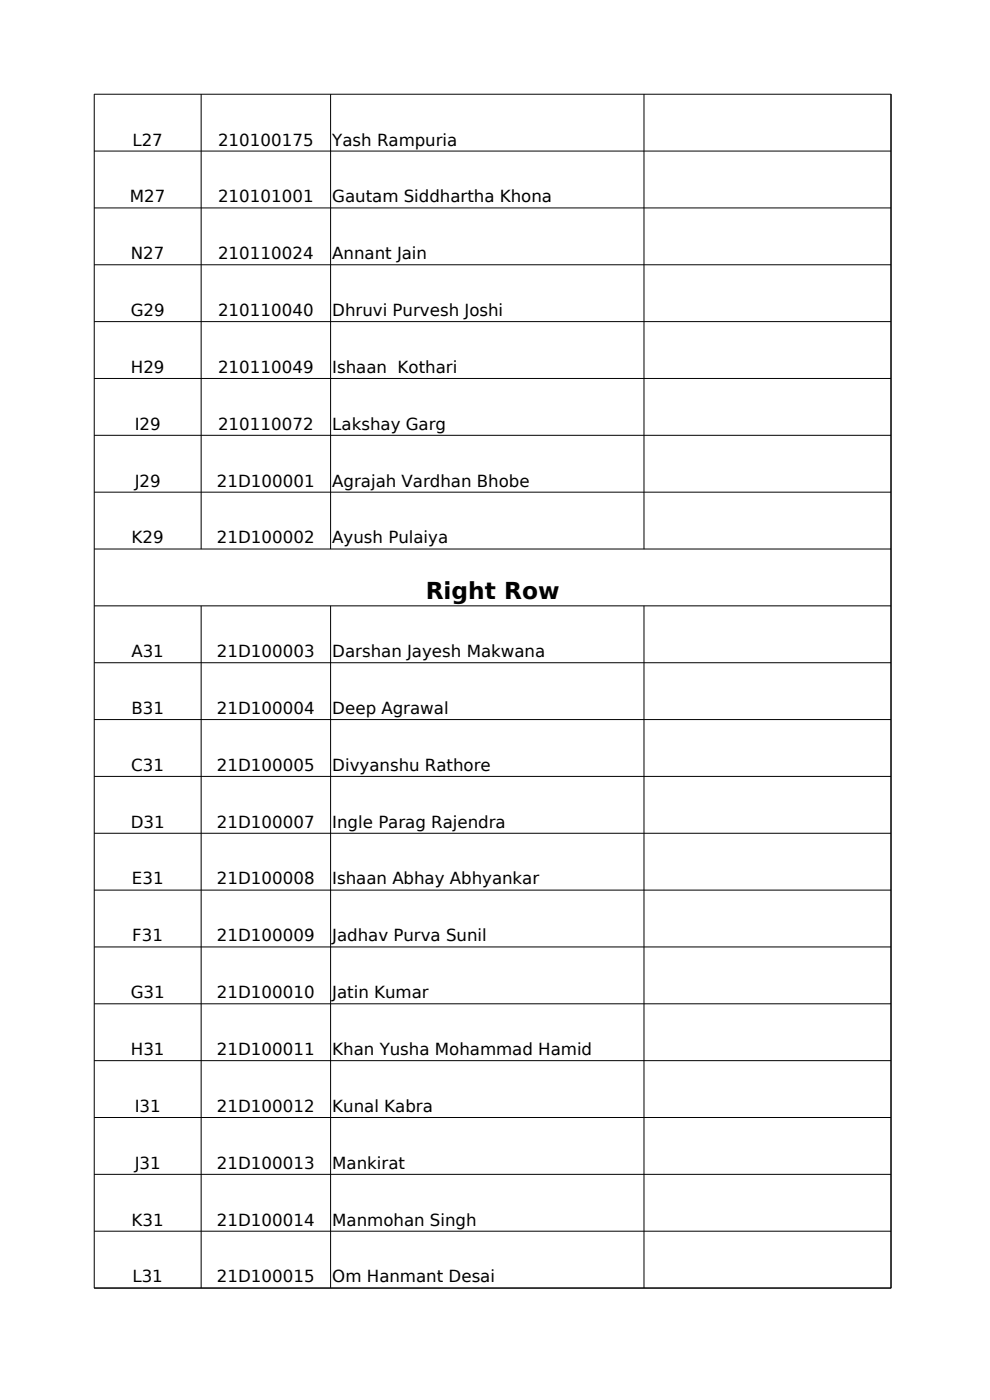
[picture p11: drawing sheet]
<svg xmlns="http://www.w3.org/2000/svg" width="210mm" height="297mm" viewBox="0 0 210 297" stroke-linecap="round" stroke-linejoin="round" font-family="sans-serif">
<defs><g id="words">
<text font-size="4.9" x="90.3" y="127">Right Row</text>
<g font-size="3.5">
<text x="28.1" y="30.9">L27</text>
<text x="46.2" y="30.9">210100175</text>
<text x="70.5" y="30.9">Yash Rampuria</text>
<text x="27.5" y="42.9">M27</text>
<text x="46.2" y="42.9">210101001</text>
<text x="70.5" y="42.9">Gautam Siddhartha Khona</text>
<text x="27.8" y="55">N27</text>
<text x="46.2" y="55">210110024</text>
<text x="70.5" y="55">Annant Jain</text>
<text x="27.7" y="67">G29</text>
<text x="46.2" y="67">210110040</text>
<text x="70.5" y="67">Dhruvi Purvesh Joshi</text>
<text x="27.8" y="79.1">H29</text>
<text x="46.2" y="79.1">210110049</text>
<text x="70.5" y="79.1">Ishaan Kothari</text>
<text x="28.6" y="91.2">I29</text>
<text x="46.2" y="91.2">210110072</text>
<text x="70.5" y="91.2">Lakshay Garg</text>
<text x="28.6" y="103.2">J29</text>
<text x="46" y="103.2">21D100001</text>
<text x="70.5" y="103.2">Agrajah Vardhan Bhobe</text>
<text x="27.9" y="115.3">K29</text>
<text x="46" y="115.3">21D100002</text>
<text x="70.5" y="115.3">Ayush Pulaiya</text>
<text x="27.9" y="139.4">A31</text>
<text x="46" y="139.4">21D100003</text>
<text x="70.5" y="139.4">Darshan Jayesh Makwana</text>
<text x="27.9" y="151.5">B31</text>
<text x="46" y="151.5">21D100004</text>
<text x="70.5" y="151.5">Deep Agrawal</text>
<text x="27.8" y="163.5">C31</text>
<text x="46" y="163.5">21D100005</text>
<text x="70.5" y="163.5">Divyanshu Rathore</text>
<text x="27.7" y="175.6">D31</text>
<text x="46" y="175.6">21D100007</text>
<text x="70.5" y="175.6">Ingle Parag Rajendra</text>
<text x="28" y="187.6">E31</text>
<text x="46" y="187.6">21D100008</text>
<text x="70.5" y="187.6">Ishaan Abhay Abhyankar</text>
<text x="28.1" y="199.7">F31</text>
<text x="46" y="199.7">21D100009</text>
<text x="70.5" y="199.7">Jadhav Purva Sunil</text>
<text x="27.7" y="211.8">G31</text>
<text x="46" y="211.8">21D100010</text>
<text x="70.5" y="211.8">Jatin Kumar</text>
<text x="27.8" y="223.8">H31</text>
<text x="46" y="223.8">21D100011</text>
<text x="70.5" y="223.8">Khan Yusha Mohammad Hamid</text>
<text x="28.6" y="235.9">I31</text>
<text x="46" y="235.9">21D100012</text>
<text x="70.5" y="235.9">Kunal Kabra</text>
<text x="28.6" y="247.9">J31</text>
<text x="46" y="247.9">21D100013</text>
<text x="70.5" y="247.9">Mankirat</text>
<text x="27.9" y="260">K31</text>
<text x="46" y="260">21D100014</text>
<text x="70.5" y="260">Manmohan Singh</text>
<text x="28.1" y="272.1">L31</text>
<text x="46" y="272.1">21D100015</text>
<text x="70.5" y="272.1">Om Hanmant Desai</text>
</g>
</g></defs>
<g fill="none" stroke="#000" stroke-width=".21">
<path d="M42.7 20v96.5M70.1 20v96.5M136.6 20v96.5M20 32.1h169M20 44.1h169M20 56.2h169M20 68.2h169M20 80.3h169M20 92.4h169M20 104.4h169M20 116.5h169M20 128.5h169"/>
<path d="M42.7 128.5v144.8M70.1 128.5v144.8M136.6 128.5v144.8M20 140.6h169M20 152.7h169M20 164.7h169M20 176.8h169M20 188.8h169M20 200.9h169M20 213h169M20 225h169M20 237.1h169"/>
<path d="M20 249.1h169M20 261.2h169M20 273.3h169M20 273.3v-253.3h169v253.3"/>
</g>
<use href="#words"/>
</svg>
